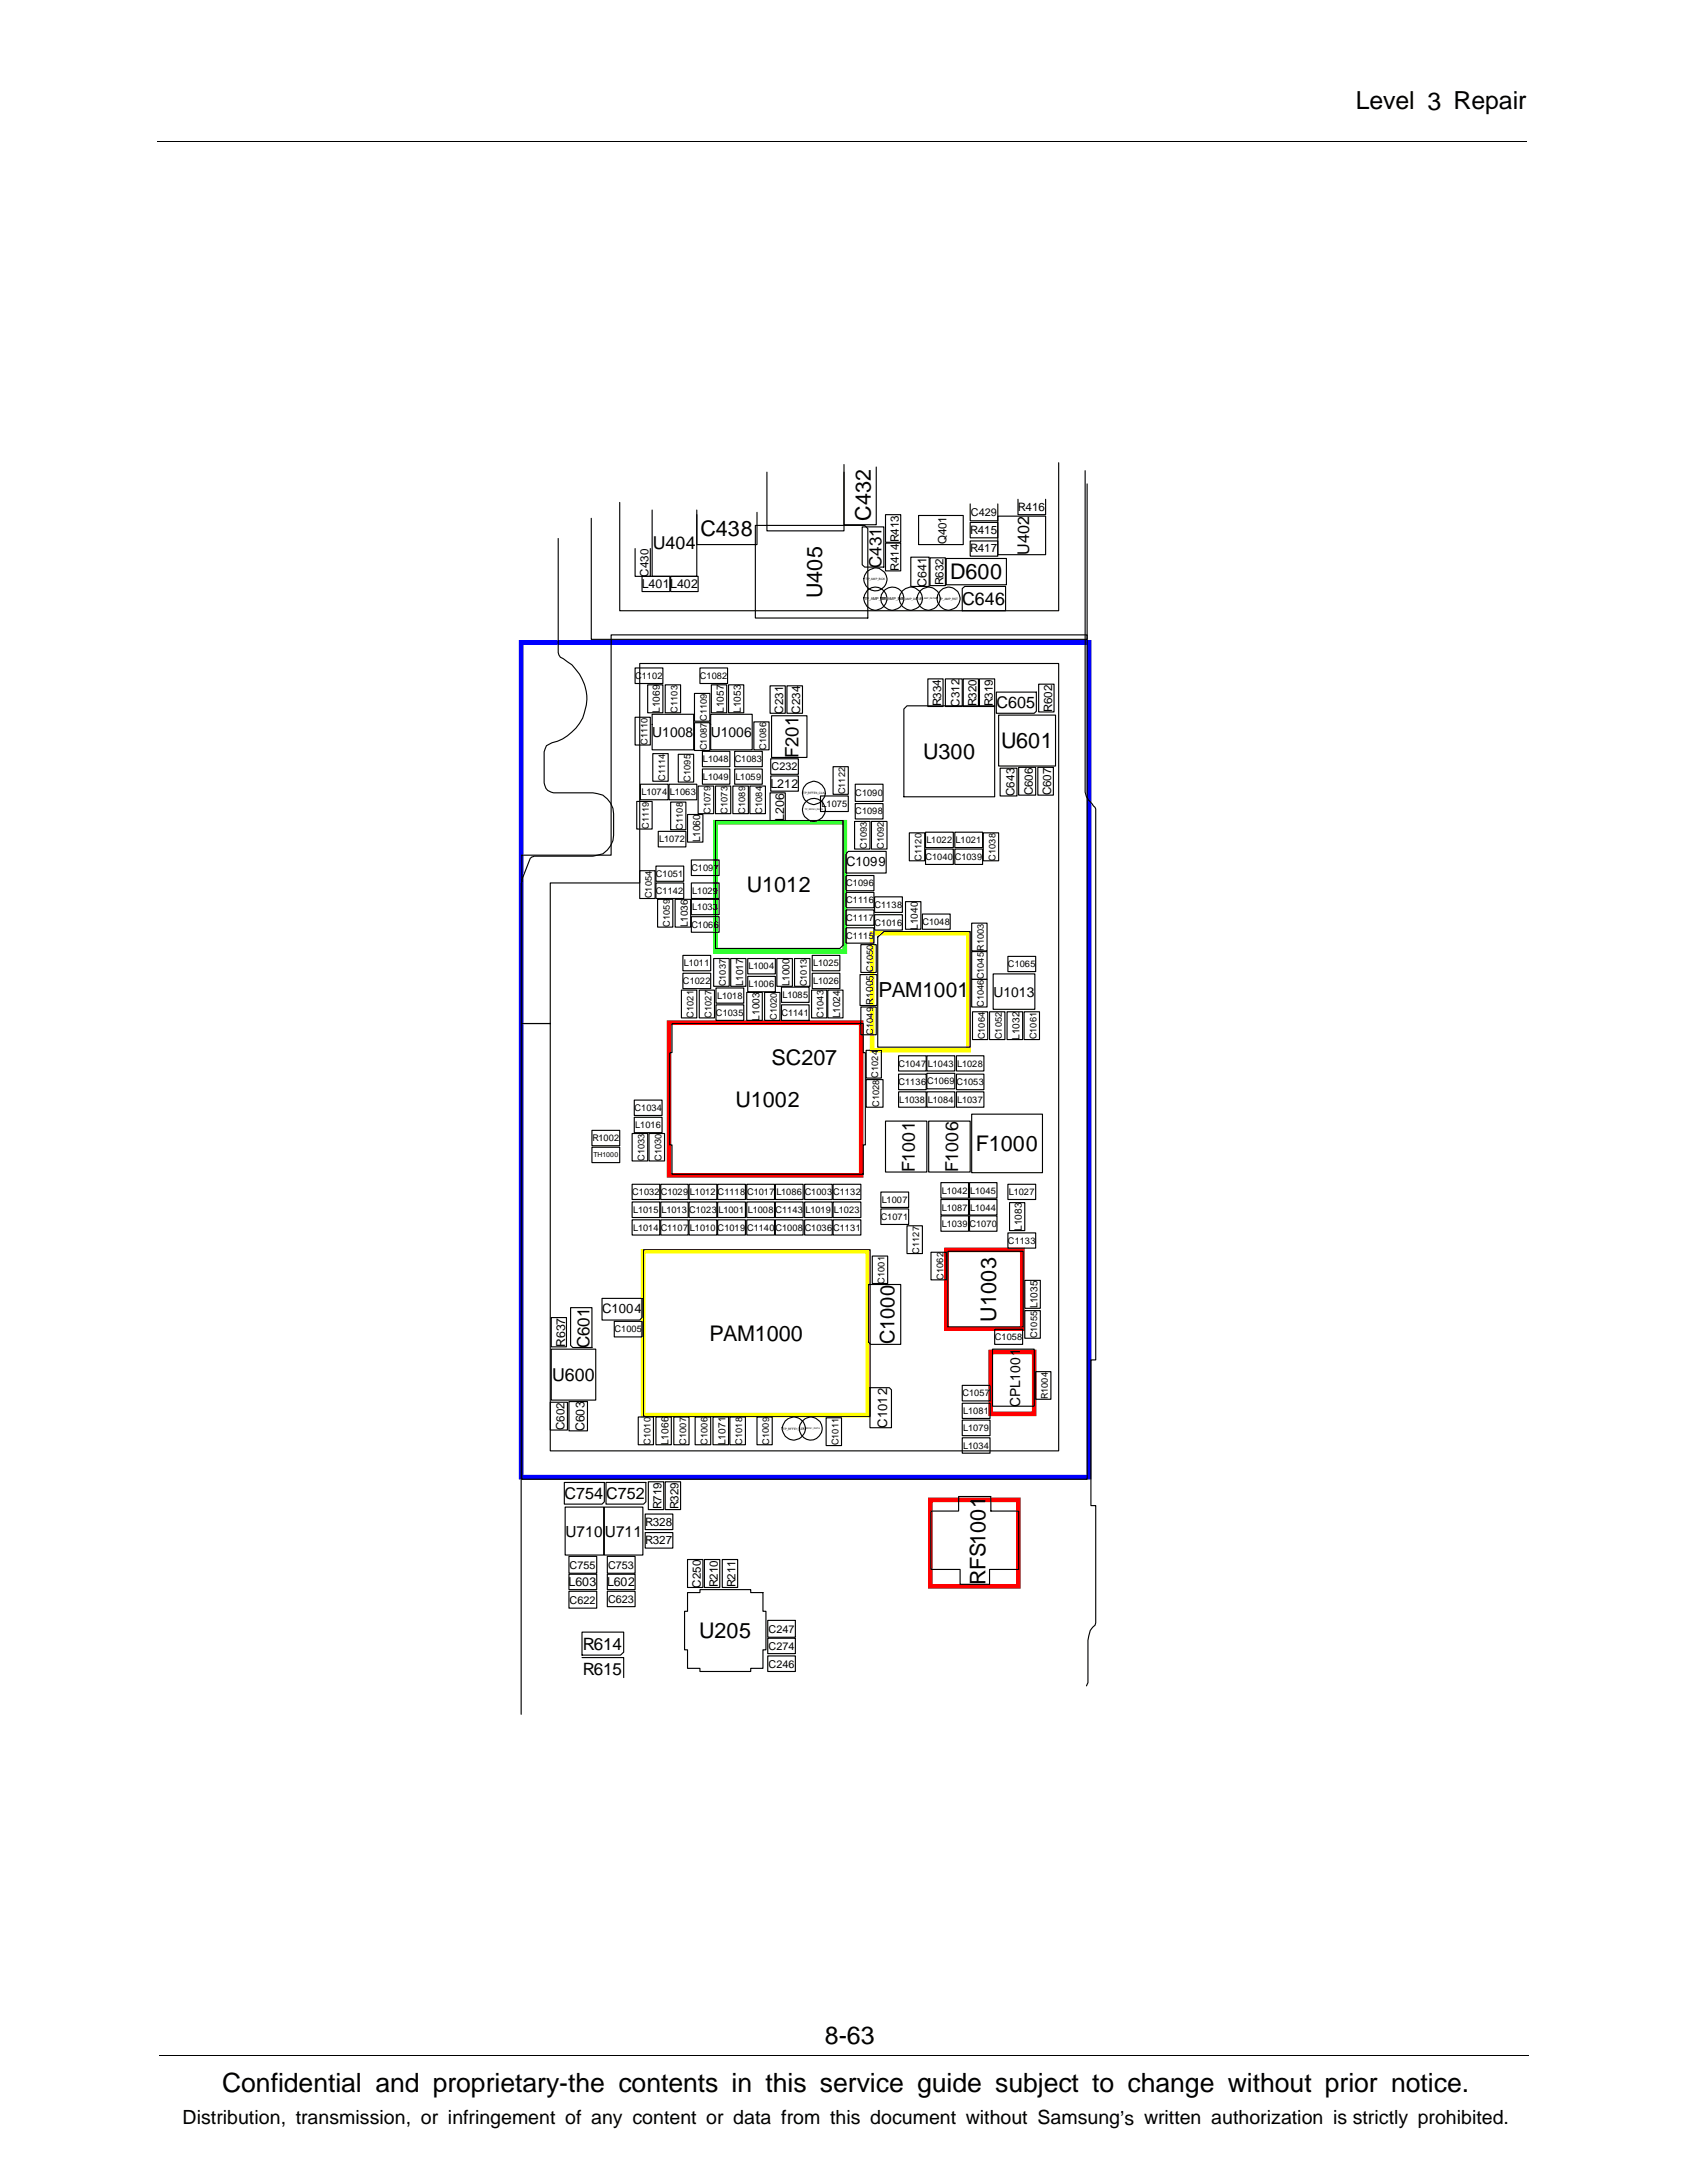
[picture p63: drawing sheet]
<svg xmlns="http://www.w3.org/2000/svg" width="216mm" height="279mm" viewBox="0 0 216 279" stroke-linecap="round" stroke-linejoin="round" font-family="sans-serif">
<defs><g id="words">
<text font-size="3.4" x="28.4" y="267.7">Confidential and proprietary-the contents in this service guide subject to change without prior notice.</text>
<g font-size="3.2">
<text x="173.5" y="14">Level 3 Repair</text>
<text x="105.6" y="261.6">8-63</text>
</g>
<g font-size="2.8">
<text x="89.7" y="68.6">C438</text>
<text x="111.4" y="66.7" transform="rotate(-90 111.4 66.7)">C432</text>
<text x="105.2" y="76.5" transform="rotate(-90 105.2 76.5)">U405</text>
<text x="121.6" y="74.2">D600</text>
<text x="128.1" y="95.8">U601</text>
<text x="118.1" y="97.2">U300</text>
<text x="95.6" y="114.2">U1012</text>
<text x="98.7" y="136.3">SC207</text>
<text x="94.1" y="141.6">U1002</text>
<text x="124.9" y="147.4">F1000</text>
<text x="90.8" y="171.6">PAM1000</text>
<text x="127.5" y="169.1" transform="rotate(-90 127.5 169.1)">U1003</text>
<text x="126.1" y="202.9" transform="rotate(-90 126.1 202.9)">RFS1001</text>
<text x="89.5" y="209.7">U205</text>
</g>
<text font-size="2.7" x="112.4" y="127.6">PAM1001</text>
<text font-size="2.6" x="114.5" y="172.1" transform="rotate(-90 114.5 172.1)">C1000</text>
<text font-size="2.5" x="23.4" y="271.9">Distribution, transmission, or infringement of any content or data from this document without Samsung’s written authorization is strictly prohibited.</text>
<text font-size="2.4" x="102.2" y="97" transform="rotate(-90 102.2 97)">F201</text>
<g font-size="2.3">
<text x="83.5" y="70.3">U404</text>
<text x="123.1" y="77.4">C646</text>
<text x="117.1" y="150" transform="rotate(-90 117.1 150)">F1001</text>
<text x="122.6" y="150" transform="rotate(-90 122.6 150)">F1006</text>
<text x="70.7" y="176.7">U600</text>
</g>
<g font-size="2.2">
<text x="112.8" y="72.7" transform="rotate(-90 112.8 72.7)">C431</text>
<text x="75.5" y="172.6" transform="rotate(-90 75.5 172.6)">C601</text>
<text x="74.6" y="211.2">R614</text>
<text x="74.6" y="214.4">R615</text>
</g>
<g font-size="2.1">
<text x="131.7" y="71" transform="rotate(-90 131.7 71)">U402</text>
<text x="127.5" y="90.6">C605</text>
<text x="72.3" y="191.8">C754</text>
<text x="77.6" y="191.8">C752</text>
</g>
<text font-size="2" x="72.4" y="196.7">U710U711</text>
<g font-size="1.8">
<text x="83.5" y="94.3">U1008</text>
<text x="91" y="94.3">U1006</text>
<text x="127.1" y="127.6">U1013</text>
<text x="130.6" y="180.1" transform="rotate(-90 130.6 180.1)">CPL1001</text>
</g>
<g font-size="1.7">
<text x="108.3" y="110.9">C1099</text>
<text x="77" y="168.1">C1004</text>
<text x="113.5" y="182.7" transform="rotate(-90 113.5 182.7)">C1012</text>
</g>
<g font-size="1.6">
<text x="82.1" y="75.3">L401L402</text>
<text x="118.6" y="75.1" transform="rotate(-90 118.6 75.1)">C641</text>
<text x="98.6" y="100.8">L212</text>
<text x="100.4" y="105" transform="rotate(-90 100.4 105)">L206</text>
<text x="72.3" y="172.4" transform="rotate(-90 72.3 172.4)">R637</text>
<text x="74.8" y="183.2" transform="rotate(-90 74.8 183.2)">C603</text>
<text x="72.8" y="203">L603</text>
<text x="77.7" y="203">L602</text>
</g>
<g font-size="1.5">
<text x="130.3" y="65.4">R416</text>
<text x="121.1" y="69.7" transform="rotate(-90 121.1 69.7)">Q401</text>
<text x="124.2" y="68.3">R415</text>
<text x="124.2" y="70.7">R417</text>
<text x="83" y="73.8" transform="rotate(-90 83 73.8)">C430</text>
<text x="115" y="73.1" transform="rotate(-90 115 73.1)">R414R413</text>
<text x="120.7" y="74.9" transform="rotate(-90 120.7 74.9)">R632</text>
<text x="100.2" y="91.3" transform="rotate(-90 100.2 91.3)">C231</text>
<text x="102.4" y="91.3" transform="rotate(-90 102.4 91.3)">C234</text>
<text x="120.4" y="90.4" transform="rotate(-90 120.4 90.4)">R334</text>
<text x="122.8" y="90.5" transform="rotate(-90 122.8 90.5)">C312</text>
<text x="125" y="90.4" transform="rotate(-90 125 90.4)">R320</text>
<text x="127" y="90.4" transform="rotate(-90 127 90.4)">R319</text>
<text x="134.6" y="91.1" transform="rotate(-90 134.6 91.1)">R602</text>
<text x="129.8" y="101.9" transform="rotate(-90 129.8 101.9)">C643</text>
<text x="132.2" y="101.8" transform="rotate(-90 132.2 101.8)">C606</text>
<text x="134.5" y="101.8" transform="rotate(-90 134.5 101.8)">C607</text>
<text x="72.2" y="183.1" transform="rotate(-90 72.2 183.1)">C602</text>
<text x="82.6" y="197.6">R327</text>
<text x="82.6" y="195.3">R328</text>
<text x="84.7" y="193.2" transform="rotate(-90 84.7 193.2)">R719</text>
<text x="86.8" y="193.2" transform="rotate(-90 86.8 193.2)">R329</text>
<text x="89.7" y="203.2" transform="rotate(-90 89.7 203.2)">C250</text>
<text x="91.9" y="203.1" transform="rotate(-90 91.9 203.1)">R210</text>
<text x="94.1" y="203.1" transform="rotate(-90 94.1 203.1)">R211</text>
</g>
<g font-size="1.4">
<text x="124.2" y="66.1">C429</text>
<text x="98.7" y="98.6">C232</text>
<text x="72.9" y="200.8">C755</text>
<text x="77.8" y="200.8">C753</text>
<text x="72.9" y="205.2">C622</text>
<text x="77.8" y="205.1">C623</text>
<text x="98.3" y="209">C247</text>
<text x="98.3" y="213.4">C246</text>
<text x="98.3" y="211.2">C274</text>
</g>
<g font-size="1.3">
<text x="84.5" y="91.2" transform="rotate(-90 84.5 91.2)">L1069</text>
<text x="92.6" y="91.2" transform="rotate(-90 92.6 91.2)">L1057</text>
<text x="94.8" y="91.2" transform="rotate(-90 94.8 91.2)">L1053</text>
<text x="89.6" y="107.8" transform="rotate(-90 89.6 107.8)">L1060</text>
<text x="88" y="118.7" transform="rotate(-90 88 118.7)">L1036</text>
<text x="117.5" y="119" transform="rotate(-90 117.5 119)">L1040</text>
<text x="95.1" y="126.3" transform="rotate(-90 95.1 126.3)">L1017</text>
<text x="97.2" y="130.6" transform="rotate(-90 97.2 130.6)">L1003</text>
<text x="101" y="126.3" transform="rotate(-90 101 126.3)">L1000</text>
<text x="107.5" y="130.3" transform="rotate(-90 107.5 130.3)">L1024</text>
<text x="111.8" y="128.6" transform="rotate(-90 111.8 128.6)">R1005</text>
<text x="130.5" y="133.1" transform="rotate(-90 130.5 133.1)">L1032</text>
<text x="130.8" y="157.5" transform="rotate(-90 130.8 157.5)">L1083</text>
<text x="85.6" y="185" transform="rotate(-90 85.6 185)">L1066</text>
<text x="92.9" y="185" transform="rotate(-90 92.9 185)">L1071</text>
</g>
<g font-size="1.2">
<text x="81.3" y="86.9">C1102</text>
<text x="89.6" y="86.9">C1082</text>
<text x="82.9" y="95.4" transform="rotate(-90 82.9 95.4)">C1110</text>
<text x="86.7" y="91.2" transform="rotate(-90 86.7 91.2)">C1103</text>
<text x="98.1" y="95.9" transform="rotate(-90 98.1 95.9)">C1086</text>
<text x="82.1" y="101.8">L1074 L1063</text>
<text x="85.1" y="100" transform="rotate(-90 85.1 100)">C1114</text>
<text x="88.4" y="100.1" transform="rotate(-90 88.4 100.1)">C1095</text>
<text x="90" y="97.6">L1048 C1083</text>
<text x="90" y="99.8">L1049</text>
<text x="90.4" y="96" transform="rotate(-90 90.4 96)">C1087 C1109</text>
<text x="94.1" y="99.8">L1059</text>
<text x="108.2" y="101.7" transform="rotate(-90 108.2 101.7)">C1122</text>
<text x="109.5" y="101.9">C1090</text>
<text x="83.1" y="106.1" transform="rotate(-90 83.1 106.1)">C1119</text>
<text x="84.4" y="107.8">L1072</text>
<text x="87.4" y="106.2" transform="rotate(-90 87.4 106.2)">C1108</text>
<text x="90.9" y="104.1" transform="rotate(-90 90.9 104.1)">C1079</text>
<text x="93.1" y="104.1" transform="rotate(-90 93.1 104.1)">C1073</text>
<text x="95.4" y="104.1" transform="rotate(-90 95.4 104.1)">C1089</text>
<text x="97.5" y="104.1" transform="rotate(-90 97.5 104.1)">C1084</text>
<text x="105.1" y="103.3">L1075</text>
<text x="109.5" y="104.2">C1098</text>
<text x="118.6" y="107.9">L1022 L1021</text>
<text x="83.9" y="112.3">C1051</text>
<text x="88.5" y="111.5">C1097</text>
<text x="108.3" y="113.5">C1096</text>
<text x="111" y="108.7" transform="rotate(-90 111 108.7)">C1093</text>
<text x="113.1" y="108.7" transform="rotate(-90 113.1 108.7)">C1092</text>
<text x="117.9" y="110.2" transform="rotate(-90 117.9 110.2)">C1120</text>
<text x="118.4" y="110.1">C1040 C1039</text>
<text x="127.4" y="110.2" transform="rotate(-90 127.4 110.2)">C1038</text>
<text x="83.4" y="115" transform="rotate(-90 83.4 115)">C1054</text>
<text x="83.9" y="114.4">C1142</text>
<text x="85.7" y="118.6" transform="rotate(-90 85.7 118.6)">C1059</text>
<text x="88.5" y="118.7">C1066</text>
<text x="88.6" y="116.5">L1033</text>
<text x="88.6" y="114.4">L1029</text>
<text x="108.3" y="115.6">C1116</text>
<text x="108.3" y="117.9">C1117</text>
<text x="111.9" y="116.2">C1138</text>
<text x="111.9" y="118.5">C1016</text>
<text x="118" y="118.3">C1048</text>
<text x="87.4" y="126">C1022</text>
<text x="87.5" y="123.7">L1011</text>
<text x="95.8" y="124.1">L1004</text>
<text x="104.1" y="123.7">L1025</text>
<text x="104.1" y="126">L1026</text>
<text x="108.3" y="120.1">C1115</text>
<text x="111.7" y="124.4" transform="rotate(-90 111.7 124.4)">C1050</text>
<text x="129" y="123.8">C1065</text>
<text x="88.8" y="130.3" transform="rotate(-90 88.8 130.3)">C1021</text>
<text x="91.1" y="130.3" transform="rotate(-90 91.1 130.3)">C1027</text>
<text x="91.6" y="130">C1035</text>
<text x="91.8" y="127.8">L1018</text>
<text x="92.9" y="126.2" transform="rotate(-90 92.9 126.2)">C1037</text>
<text x="95.8" y="126.4">L1006</text>
<text x="99.4" y="130.6" transform="rotate(-90 99.4 130.6)">C1020</text>
<text x="100" y="130">C1141</text>
<text x="100.1" y="127.7">L1085</text>
<text x="103.3" y="126.2" transform="rotate(-90 103.3 126.2)">C1013</text>
<text x="105.4" y="130.3" transform="rotate(-90 105.4 130.3)">C1043</text>
<text x="111.7" y="132.4" transform="rotate(-90 111.7 132.4)">C1049</text>
<text x="112.4" y="138" transform="rotate(-90 112.4 138)">C1024</text>
<text x="115" y="136.5">C1047 L1043 L1028</text>
<text x="126" y="133" transform="rotate(-90 126 133)">C1064 C1046C1045R1003</text>
<text x="128.2" y="133" transform="rotate(-90 128.2 133)">C1052</text>
<text x="132.7" y="133" transform="rotate(-90 132.7 133)">C1061</text>
<text x="81.2" y="142.2">C1034</text>
<text x="112.5" y="141.7" transform="rotate(-90 112.5 141.7)">C1028</text>
<text x="115" y="138.9">C1136C1069 C1053</text>
<text x="115.1" y="141.1">L1038 L1084 L1037</text>
<text x="75.8" y="146.1">R1002</text>
<text x="81.3" y="144.4">L1016</text>
<text x="82.5" y="148.6" transform="rotate(-90 82.5 148.6)">C1033</text>
<text x="84.6" y="148.6" transform="rotate(-90 84.6 148.6)">C1030</text>
<text x="80.9" y="153">C1032C1029 L1012 C1118 C1017 L1086 C1003C1132</text>
<text x="81" y="155.2">L1015 L1013 C1023 L1001 L1008 C1143 L1019 L1023</text>
<text x="112.8" y="154">L1007</text>
<text x="120.5" y="154.9">L1087 L1044</text>
<text x="120.5" y="152.8">L1042 L1045</text>
<text x="129.1" y="153">L1027</text>
<text x="81" y="157.5">L1014 C1107 L1010 C1019 C1140C1008 C1036C1131</text>
<text x="112.7" y="156.1">C1071</text>
<text x="117.6" y="160.4" transform="rotate(-90 117.6 160.4)">C1127</text>
<text x="120.5" y="157">L1039 C1070</text>
<text x="129" y="159.2">C1133</text>
<text x="113.2" y="164.3" transform="rotate(-90 113.2 164.3)">C1001</text>
<text x="120.7" y="163.8" transform="rotate(-90 120.7 163.8)">C1062</text>
<text x="78.7" y="170.5">C1005</text>
<text x="127.3" y="171.5">C1058</text>
<text x="132.7" y="171.3" transform="rotate(-90 132.7 171.3)">C1055 L1035</text>
<text x="123.2" y="178.7">C1057</text>
<text x="134.1" y="179" transform="rotate(-90 134.1 179)">R1004</text>
<text x="83.3" y="184.9" transform="rotate(-90 83.3 184.9)">C1010</text>
<text x="87.8" y="184.9" transform="rotate(-90 87.8 184.9)">C1007</text>
<text x="90.6" y="184.9" transform="rotate(-90 90.6 184.9)">C1006</text>
<text x="95" y="184.9" transform="rotate(-90 95 184.9)">C1018</text>
<text x="98.4" y="184.9" transform="rotate(-90 98.4 184.9)">C1009</text>
<text x="107.3" y="185" transform="rotate(-90 107.3 185)">C1011</text>
<text x="123.3" y="183.2">L1079</text>
<text x="123.3" y="181">L1081</text>
<text x="123.3" y="185.4">L1034</text>
</g>
<text font-size=".9" x="75.9" y="148.1">TH1000</text>
<g font-size=".5">
<text x="110.6" y="76.8">TP_AMP_WS</text>
<text x="112.8" y="76.8">TP_AMP_INT</text>
</g>
<g font-size=".4">
<text x="110.8" y="74.3">TP_AMP_BCK</text>
<text x="115.2" y="76.8">TP_AMP_DATAI</text>
<text x="120.2" y="76.8">TP_AMP_RST</text>
<text x="102.7" y="101.6">TP_RFFE5_CLK</text>
<text x="100.2" y="183">TP_RFFE1_CLK</text>
</g>
<g font-size=".3">
<text x="117.7" y="76.7">TP_AMP_DATAO</text>
<text x="103" y="103.7">TP_RFFE5_DATA</text>
<text x="102.6" y="182.9">TP_RFFE1_DATA</text>
</g>
</g></defs>
<path d="M20.2 18.1h175.3M20.4 263h175.3" fill="none" stroke="#000" stroke-width=".13"/>
<path d="M85.6 130.9h24.6v19.5h-24.6zM121.1 160h9.7v10.1h-9.7zM126.8 173h5.6v8h-5.6zM119.1 192h11.2v11h-11.2z" fill="none" stroke="#f00" stroke-width=".59"/>
<path d="M111.6 119.5h12.4v14.9h-12.4zM82.3 160.2h28.8v20.9h-28.8z" fill="none" stroke="#ff0" stroke-width=".59"/>
<path d="M91.6 105.2h16.5v16.6h-16.5z" fill="none" stroke="#0f0" stroke-width=".59"/>
<path d="M66.7 82.2h72.7v106.9h-72.7z" fill="none" stroke="#00f" stroke-width=".59"/>
<g fill="none" stroke="#000" stroke-width=".14">
<path d="M108 59.5v7.7h4.1v-7.4M135.5 59.2v19h-56.2v-13.9M71.4 68.9v14.6l.3 .6a5.8 5.8 0 0 1 3.4 5.9 5.8 5.8 0 0 1-4.4 5.1l-.8 .3-.3 .8v4a1.33 1.33 0 0 0 1.2 1.3h5.1a2.71 2.71 0 0 1 2.6 2.6v2.8a2.71 2.71 0 0 1-2.6 2.7h-7.5l-.3 .1-.2 .2-1.1 2.7-.1 .5v106.3M81.3 70.2v3.6h1.9v-3.6M82.2 73.8h3.5v1.9h-3.5zM83.5 65.3v8.5h5.7v-8.5M85.8 73.8h3.5v1.9h-3.5zM96.7 67.2h14l.4 .4v11.5h-14.4zM96.9 65.6v4.1h-7.7v-3.8M98.1 60.4v7.5h9.9v-7.5M110.3 67.4h2.8v5.2h-2.4l-.4-.3zM113.3 65.9h2v3.5h-2z"/>
<path d="M113.3 69.5h2v3.6h-2zM116.6 71.3h2.3v3.8h-2.3zM117.6 66h5.7v3.7h-5.7zM119 71.4h2v3.6h-2zM121.1 71.5h7.7v3.3h-7.7zM123.1 75.3l.4-.2h5.2v3.1h-5.6zM124.2 64.5v2.2h3.5v-2.2M124.2 66.9h3.5v1.9h-3.5zM124.2 69.2h3.5v2h-3.5zM127.7 66.1h6.1v4.9h-6.1zM130.3 63.9v2h3.5v-2M138.9 60.2v41.2l.1 .6 1.2 1.5v70.6h-.6v18.6h.6v15l-.1 .3-.6 .7-.3 1.3v5.4l-.2 .4"/>
<path d="M139.1 61.9v19.9h-63.4v-15.5M78.2 81.3h60.9v108h-72.3v-58.3h3.6v54.7h65.1v-100.8h-53.6v28.1h-11.5v18h-3.6v-21.5h11.4zM81.3 91.8h1.9v3.6h-1.9zM81.3 85.5h3.5v2h-3.5zM82.9 87.7h1.9v3.5h-1.9zM83.5 91.4h5.3v4.6h-5.3zM83.5 96.5h2v3.5h-2zM85.1 87.7h2v3.5h-2zM86.8 96.5h2v3.6h-2zM88.9 88.8h1.9v3.5h-1.9zM88.9 92.5h1.9v3.6h-1.9zM89.6 85.5h3.5v2h-3.5z"/>
<path d="M89.9 98.4h3.5v2h-3.5zM89.9 96.2h3.5v1.9h-3.5zM91 91.4h5.3v4.6h-5.3zM91 87.7h2v3.5h-2zM93.2 87.7h2v3.5h-2zM94 98.4h3.6v2h-3.6zM94 96.2h3.6v1.9h-3.6zM96.5 92.4h1.9v3.6h-1.9zM98.6 87.8h1.9v3.5h-1.9zM98.6 99.3h3.6v2h-3.6zM98.6 97.1h3.6v2h-3.6zM98.7 91.6h4.6v5.3h-4.6z"/>
<path d="M100.7 87.8h2v3.5h-2zM106.6 98.1h2v3.6h-2zM115.7 90.7l.4-.4h11.2v11.7h-11.6zM118.7 86.9h2v3.5h-2zM121 86.9h2.1v3.5h-2.1zM123.3 86.9h1.9v3.5h-1.9zM125.3 86.9h2v3.5h-2zM127.5 88.6h5.1v2.4l-.2 .3h-4.9zM127.8 91.5h7.3v6.5h-7.3zM128 98.3h2.2v3.6h-2.2zM130.4 98.2h2.1v3.6h-2.1zM132.8 98.2h2v3.6h-2z"/>
<path d="M132.9 87.6h2v3.5h-2zM81.5 102.6h2v3.5h-2zM81.9 111.4h1.9v3.6h-1.9zM82 100.4h3.5v2h-3.5zM83.9 113h3.6v2h-3.6zM83.9 110.8h3.6v2h-3.6zM84.2 115.1h1.9v3.6h-1.9zM84.2 106.4h3.6v2h-3.6zM85.6 100.4h3.6v2h-3.6zM85.8 102.7h2v3.5h-2zM86.4 115.1h2v3.6h-2zM88 104.2h2v3.6h-2z"/>
<path d="M88.5 113h3.5v2h-3.5zM88.5 115.1h3.5v2h-3.5zM88.5 117.3h3.5v2h-3.5zM88.5 110.1h3.5v2h-3.5zM89.3 100.6h2v3.5h-2zM91.6 100.6h1.9v3.5h-1.9zM91.6 105h16.3v16l-.4 .4h-15.9zM93.8 100.6h2v3.5h-2zM96 100.6h2v3.5h-2zM98.6 101.5h1.9v3.5h-1.9zM105 101.9h3.6v2h-3.6zM108.3 118.7h3.5v2h-3.5z"/>
<path d="M108.3 114.2h3.5v2h-3.5zM108.3 116.5h3.5v1.9h-3.5zM108.3 112.1h3.5v1.9h-3.5zM108.6 109h4.8v2.7h-5.1v-2.4zM109.4 105.1h1.9v3.6h-1.9zM109.5 102.8h3.5v2h-3.5zM109.5 100.4h3.5v2.2h-3.5zM111.5 105.1h2v3.6h-2zM111.9 114.8h3.6v2h-3.6zM111.9 117.1h3.6v1.9h-3.6zM112.3 119.9l.8-.7h11.1v14.8h-11.9zM115.9 115.4h2v3.5h-2z"/>
<path d="M116.4 106.6h1.9v3.6h-1.9zM118 117h3.6v1.9h-3.6zM118.4 106.5h3.6v2h-3.6zM118.4 108.7h3.6v1.9h-3.6zM122.2 106.5h3.6v2h-3.6zM122.2 108.7h3.6v1.9h-3.6zM124.4 118.2h1.9v3.5h-1.9zM125.8 106.6h2v3.6h-2zM86 131h24.5v3.7h.2v11.8h-.2v3.8h-24.5v-3.8h-.3v-11.8h.3zM87.2 126.7h2v3.6h-2zM87.4 122.3h3.6v1.9h-3.6zM87.4 124.6h3.6v1.9h-3.6z"/>
<path d="M89.5 126.7h1.9v3.6h-1.9zM91.3 122.7h2v3.5h-2zM91.6 126.4h3.6v2h-3.6zM91.6 128.6h3.6v2h-3.6zM93.5 122.7h2v3.5h-2zM95.6 127h2v3.6h-2zM95.7 122.7h3.5v2h-3.5zM95.7 125h3.5v1.9h-3.5zM97.9 127h1.9v3.6h-1.9zM99.4 122.7h2v3.5h-2zM100 126.3h3.5v2h-3.5zM100 128.6h3.5v2h-3.5z"/>
<path d="M101.7 122.7h2v3.5h-2zM103.9 126.7h1.9v3.6h-1.9zM103.9 122.3h3.6v1.9h-3.6zM103.9 124.6h3.6v1.9h-3.6zM105.9 126.7h2v3.6h-2zM110.1 124.7h2.1v4h-2.1zM110.2 120.9h1.9v3.6h-1.9zM110.2 128.9h1.9v3.5h-1.9zM110.8 134.4h2v3.6h-2zM110.8 138.2h2.2v3.5h-2.2zM115 139.7h3.5v2h-3.5zM115 137.5h3.5v2h-3.5z"/>
<path d="M115 135.1h3.5v2h-3.5zM118.6 139.7h3.6v2h-3.6zM118.6 135.1h3.6v2h-3.6zM118.6 137.4h3.6v2h-3.6zM122.4 139.7h3.5v2h-3.5zM122.4 135.1h3.5v2h-3.5zM122.4 137.5h3.5v2h-3.5zM124.4 125.3h1.9v3.6h-1.9zM124.4 121.8h1.9v3.5h-1.9zM124.5 129.5h1.9v3.6h-1.9zM126.6 129.5h2v3.6h-2zM127.1 124.7h5.3v4.5h-5.3z"/>
<path d="M128.9 129.5h2v3.6h-2zM129 122.4h3.5v2h-3.5zM131.1 129.5h1.9v3.6h-1.9zM75.8 146.8h3.5v2h-3.5zM75.8 144.7h3.5v1.9h-3.5zM80.9 153.8h3.5v2h-3.5zM80.9 156.1h3.5v2h-3.5zM80.9 151.6h3.5v1.9h-3.5zM80.9 145.1h2v3.5h-2zM81.2 143h3.5v2h-3.5zM81.2 140.8h3.5v2h-3.5zM82.4 160h29v21.3h-29z"/>
<path d="M83.1 145.1h1.9v3.5h-1.9zM84.6 153.8h3.5v2h-3.5zM84.6 156.1h3.5v2h-3.5zM84.6 151.6h3.5v1.9h-3.5zM88.2 151.6h3.5v1.9h-3.5zM88.2 156.1h3.5v2h-3.5zM88.2 153.8h3.5v2h-3.5zM91.8 153.8h3.6v2h-3.6zM91.8 151.6h3.6v1.9h-3.6zM91.8 156.1h3.6v2h-3.6zM95.6 153.8h3.5v2h-3.5zM95.6 156.1h3.5v2h-3.5z"/>
<path d="M95.6 151.6h3.5v1.9h-3.5zM99.2 151.6h3.6v1.9h-3.6zM99.2 153.8h3.6v2h-3.6zM99.2 156.1h3.6v2h-3.6zM103 153.8h3.5v2h-3.5zM103 151.6h3.5v1.9h-3.5zM103 156.1h3.5v2h-3.5zM106.6 153.8h3.6v2h-3.6zM106.6 151.6h3.6v1.9h-3.6zM106.6 156.1h3.6v2h-3.6zM112.7 152.6h3.6v1.9h-3.6zM112.7 154.7h3.6v2h-3.6z"/>
<path d="M113.3 143.5h5.3v6.5h-5.3zM116.1 156.9h1.9v3.5h-1.9zM118.9 143.5h5.3v6.5h-5.3zM120.4 153.5h3.6v2h-3.6zM120.4 151.4h3.6v2h-3.6zM120.4 155.6h3.6v2h-3.6zM124.1 153.5h3.5v2h-3.5zM124.1 151.4h3.5v2h-3.5zM124.1 155.6h3.5v2h-3.5zM124.4 142.6h9v7.5h-9zM129 151.6h3.5v1.9h-3.5zM129 157.8h3.5v1.9h-3.5z"/>
<path d="M129.2 153.9h1.9v3.6h-1.9zM70.4 179.5h2.2v3.5h-2.2zM70.5 172.7h5.7v6.5h-5.7zM70.5 168.6h2v3.8h-2zM72.8 179.4h2.4v3.7h-2.4zM73 167.4h2.8v5.1h-2.5l-.3-.3zM77 166.2h5.2v2.4l-.3 .4h-4.9zM78.6 169.1h3.6v2h-3.6zM111.1 164.4h4.2v7.7h-3.9l-.3-.3zM111.3 177.6h2.5l.3 .3v4.8h-2.8zM111.6 160.8h2v3.5h-2zM119.1 160.3h2v3.5h-2z"/>
<path d="M121.3 160.1h9.6v9.7h-9.6zM123.1 179.6h3.6v1.9h-3.6zM123.1 177.3h3.6v2h-3.6zM127 172.7h5.4v7.3h-5.4zM127.3 170.1h3.6v2h-3.6zM131.1 163.9h2v3.5h-2zM131.1 167.7h2v3.6h-2zM132.5 175.6h2v3.5h-2zM72.2 189.7h5.1v2.5l-.3 .3h-4.8zM72.3 192.9h5v6.1h-5zM72.8 199.2h3.6v2.2h-3.6zM77.3 192.9h5v6.1h-5z"/>
<path d="M77.6 189.7h5.1v2.5l-.3 .3h-4.8zM77.7 199.2h3.6v2.2h-3.6zM81.7 181.4h1.9v3.5h-1.9zM82.6 196.2h3.5v1.9h-3.5zM82.6 193.8h3.5v2h-3.5zM83 189.7h1.9v3.5h-1.9zM83.9 181.4h2v3.5h-2zM85.1 189.7h2v3.5h-2zM86.2 181.4h2v3.5h-2zM88 199.6h2v3.6h-2zM89 181.4h2v3.5h-2zM90.1 199.6h2v3.6h-2z"/>
<path d="M91.2 181.4h2v3.5h-2zM92.4 199.6h2v3.6h-2zM93.4 181.4h2v3.5h-2zM96.9 181.4h1.9v3.5h-1.9zM105.7 181.5h2v3.5h-2zM119.1 193.4h3.6v-1.9h4.1v1.9h3.6v7.5h-3.8v1.9h-3.7v-1.9h-3.8zM123.1 181.8h3.6v1.9h-3.6zM123.1 184h3.6v2h-3.6zM72.8 203.7h3.6v2.1h-3.6zM72.8 201.5h3.6v2h-3.6zM74.5 212.2h5.3v2.5M74.5 208.9h5.3v2.6l-.4 .3h-4.9z"/>
<path d="M77.7 203.7h3.6v1.9h-3.6zM77.7 201.5h3.6v2h-3.6zM88 203.8h1.6v-.3h6.5v.3h1.5v2.4h.4v5h-.4v2.3h-1.5v.4h-6.5v-.4h-1.6v-2.3h-.4v-5h.4zM98.3 211.9h3.5v2h-3.5zM98.3 207.4h3.5v2.2h-3.5zM98.3 209.7h3.5v1.9h-3.5z"/>
<circle cx="112" cy="74.2" r="1.46"/>
<circle cx="112" cy="76.6" r="1.48"/>
<circle cx="114.2" cy="76.6" r="1.48"/>
<circle cx="116.6" cy="76.6" r="1.49"/>
<circle cx="118.8" cy="76.6" r="1.49"/>
<circle cx="121.4" cy="76.6" r="1.48"/>
<circle cx="104.1" cy="101.5" r="1.48"/>
<circle cx="104.2" cy="103.6" r="1.46"/>
<circle cx="101.6" cy="182.8" r="1.49"/>
<circle cx="103.8" cy="182.8" r="1.46"/>
</g>
<use href="#words"/>
</svg>
